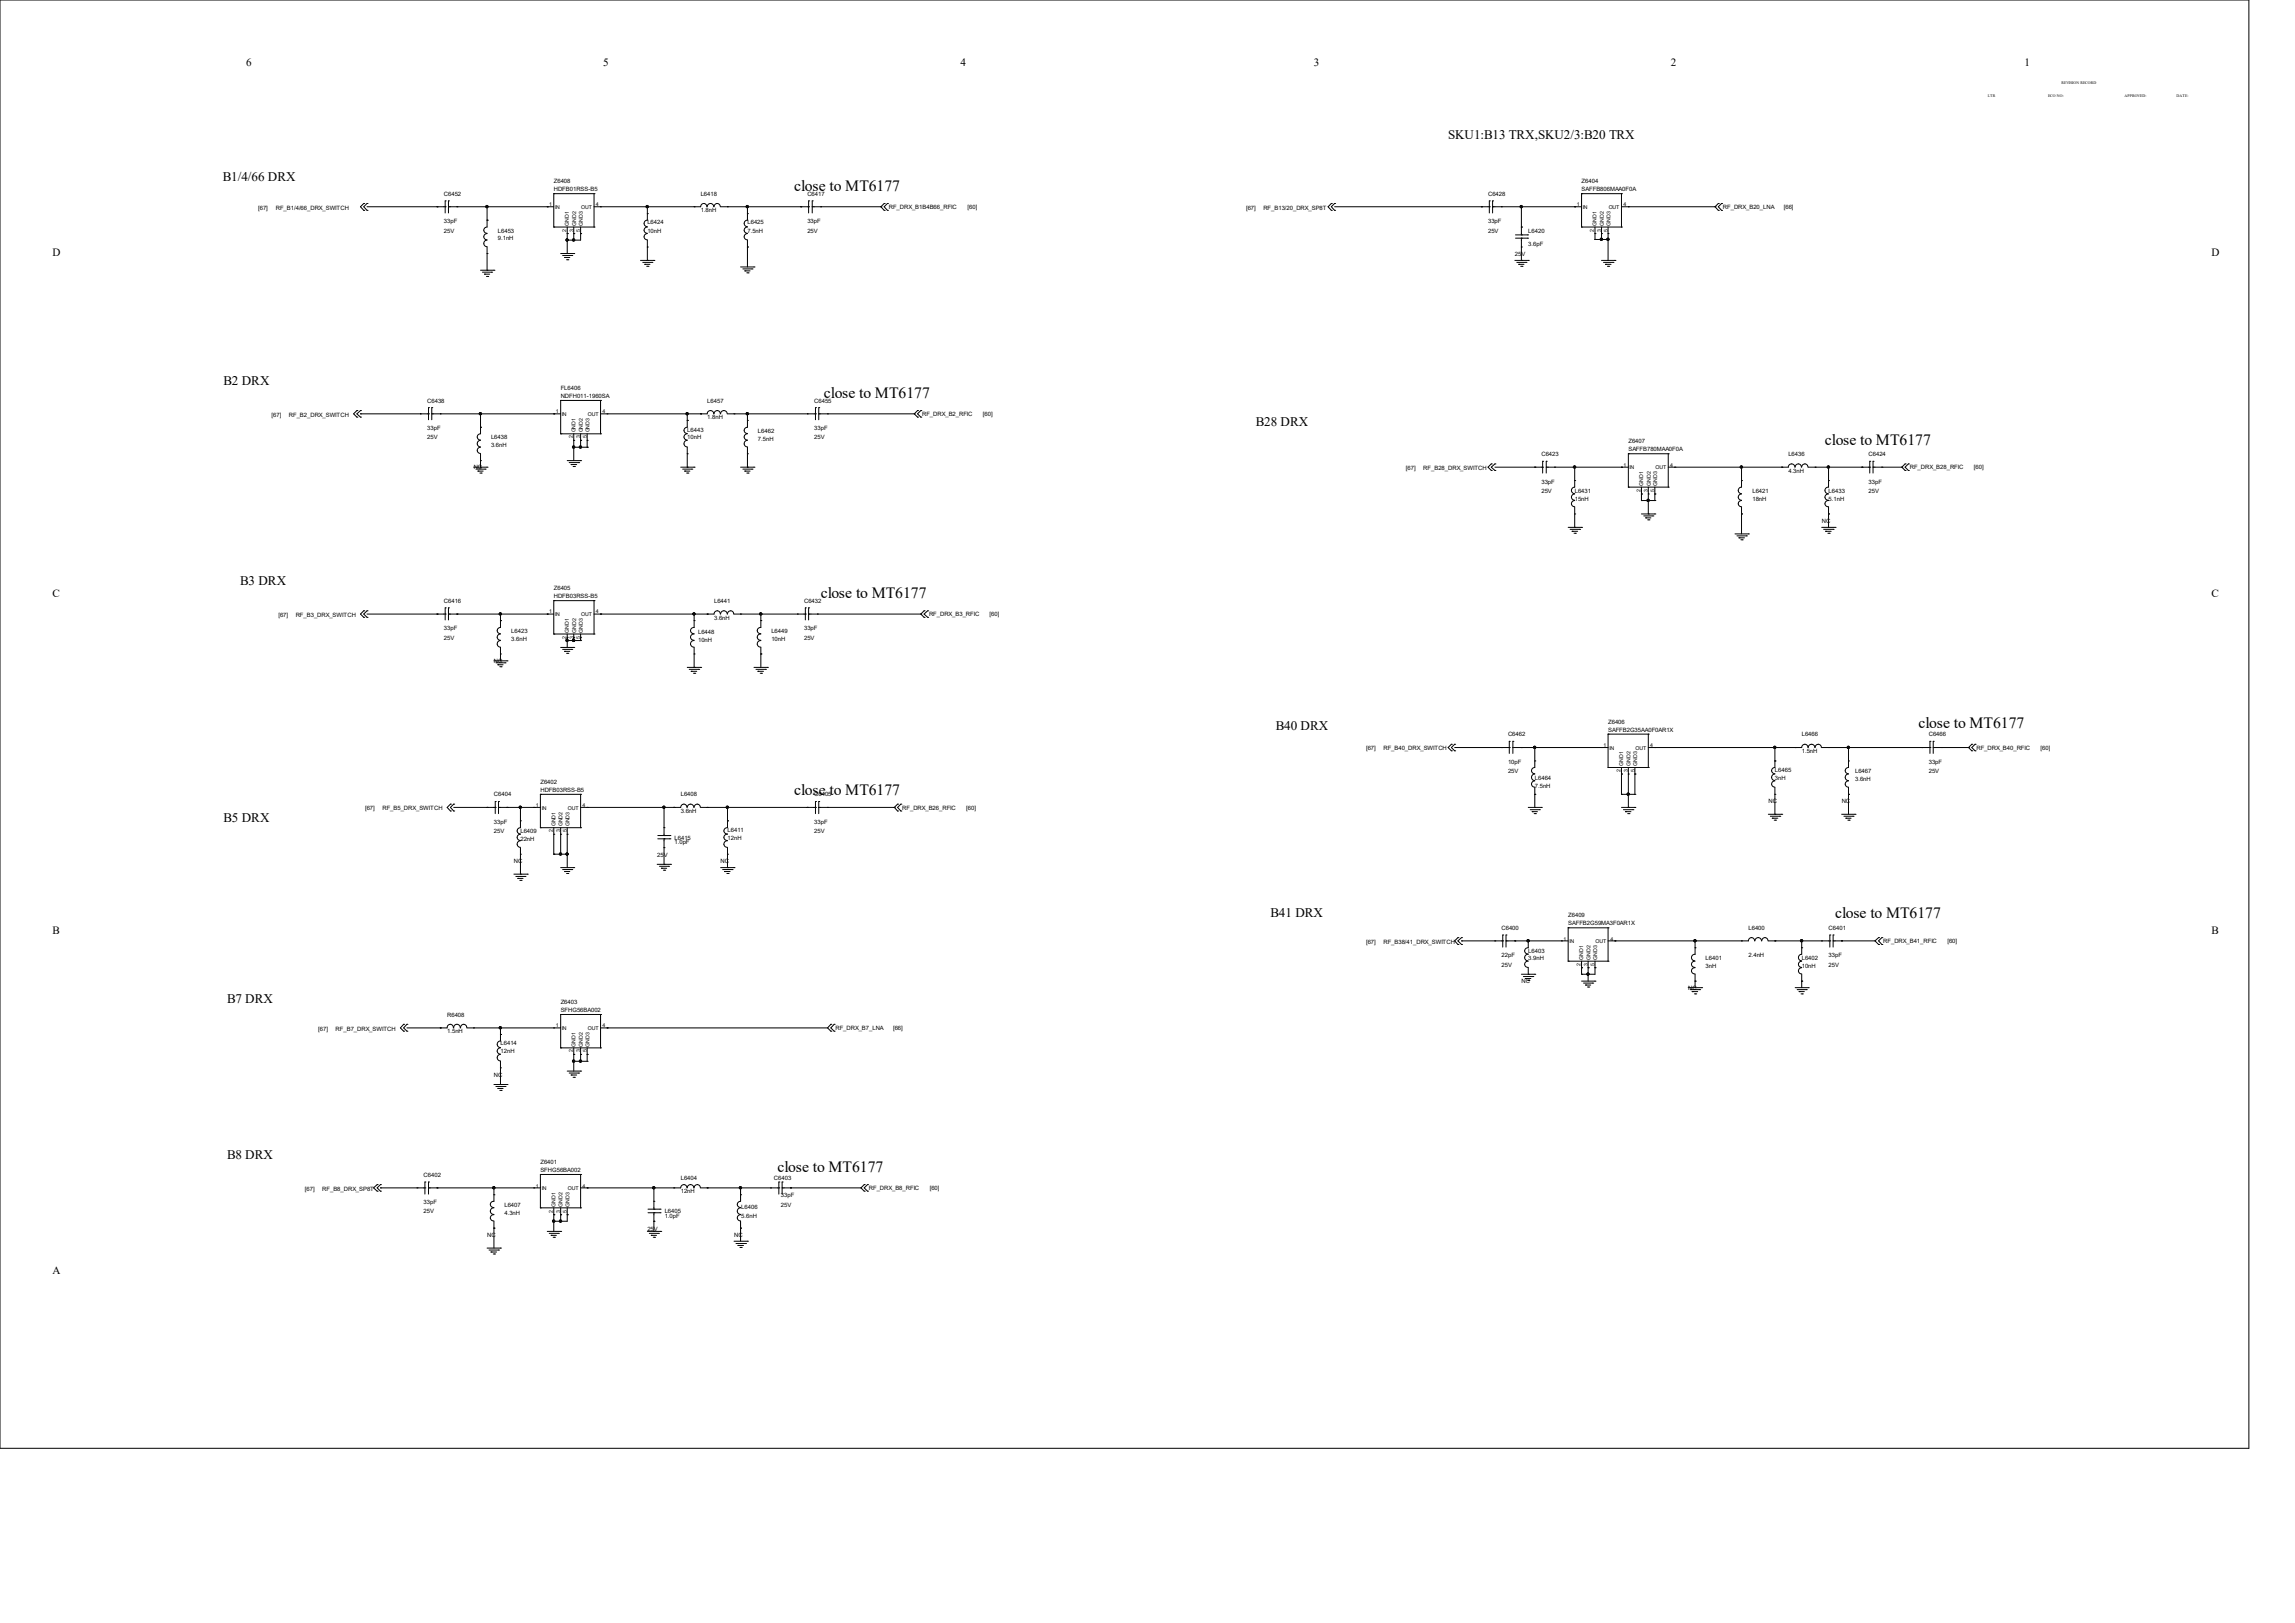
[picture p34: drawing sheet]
<svg xmlns="http://www.w3.org/2000/svg" width="297mm" height="210mm" viewBox="0 0 297 210" stroke-linecap="round" stroke-linejoin="round" font-family="sans-serif">
<defs><g id="words">
<g font-size="2">
<text x="102.8" y="24.7">close to MT6177</text>
<text x="106.6" y="51.5">close to MT6177</text>
<text x="236.2" y="57.5">close to MT6177</text>
<text x="106.2" y="77.4">close to MT6177</text>
<text x="248.3" y="94.2">close to MT6177</text>
<text x="102.8" y="102.9">close to MT6177</text>
<text x="237.5" y="118.8">close to MT6177</text>
<text x="100.6" y="151.6">close to MT6177</text>
</g>
<g font-size="1.7">
<text x="187.4" y="17.9">SKU1:B13 TRX,SKU2/3:B20 TRX</text>
<text x="28.8" y="23.4">B1/4/66 DRX</text>
<text x="28.9" y="49.8">B2 DRX</text>
<text x="162.5" y="55.2">B28 DRX</text>
<text x="31.1" y="75.7">B3 DRX</text>
<text x="165.1" y="94.4">B40 DRX</text>
<text x="28.9" y="106.4">B5 DRX</text>
<text x="164.4" y="118.7">B41 DRX</text>
<text x="29.4" y="129.8">B7 DRX</text>
<text x="29.4" y="150">B8 DRX</text>
</g>
<g font-size="1.4">
<text x="31.9" y="8.6">6</text>
<text x="78.1" y="8.6">5</text>
<text x="124.3" y="8.6">4</text>
<text x="170.1" y="8.6">3</text>
<text x="216.2" y="8.6">2</text>
<text x="262" y="8.6">1</text>
<text x="6.8" y="33.2">D</text>
<text x="286.2" y="33.2">D</text>
<text x="6.8" y="77.2">C</text>
<text x="286.2" y="77.2">C</text>
<text x="6.8" y="120.8">B</text>
<text x="286.2" y="120.8">B</text>
<text x="6.8" y="164.9">A</text>
</g>
<g font-size=".8">
<text x="71.7" y="23.7">Z6408</text>
<text x="204.7" y="23.7">Z6404</text>
<text x="33.4" y="27.1">[67]</text>
<text x="35.7" y="27.1">RF_B1/4/66_DRX_SWITCH</text>
<text x="57.4" y="25.3">C6452</text>
<text x="57.4" y="28.9">33pF</text>
<text x="71.7" y="24.7">HDFB01RSS-B5</text>
<text x="83.8" y="29">L6424</text>
<text x="90.7" y="25.3">L6418</text>
<text x="90.7" y="27.5">1.8nH</text>
<text x="96.7" y="29">L6425</text>
<text x="104.5" y="25.3">C6417</text>
<text x="104.5" y="28.9">33pF</text>
<text x="115" y="27.1">RF_DRX_B1B4B66_RFIC</text>
<text x="125.2" y="27.1">[60]</text>
<text x="161.3" y="27.1">[67]</text>
<text x="163.5" y="27.1">RF_B13/20_DRX_SP8T</text>
<text x="192.6" y="25.3">C6428</text>
<text x="192.6" y="28.9">33pF</text>
<text x="204.7" y="24.7">SAFFB806MAA0F0A</text>
<text x="223" y="27.1">RF_DRX_B20_LNA</text>
<text x="230.9" y="27.1">[66]</text>
<text x="57.4" y="30.1">25V</text>
<text x="64.4" y="30.1">L6453</text>
<text x="64.4" y="31.1">9.1nH</text>
<text x="83.8" y="30.1">10nH</text>
<text x="96.7" y="30.1">7.5nH</text>
<text x="104.5" y="30.1">25V</text>
<text x="192.6" y="30.1">25V</text>
<text x="196.1" y="33.2">25V</text>
<text x="197.8" y="30.1">L6420</text>
<text x="197.8" y="31.8">3.6pF</text>
<text x="35.1" y="53.9">[67]</text>
<text x="37.4" y="53.9">RF_B2_DRX_SWITCH</text>
<text x="55.3" y="52.1">C6438</text>
<text x="72.6" y="50.5">FL6406</text>
<text x="72.6" y="51.5">NDFH011-1960SA</text>
<text x="91.5" y="52.1">L6457</text>
<text x="105.4" y="52.1">C6455</text>
<text x="119.3" y="53.8">RF_DRX_B2_RFIC</text>
<text x="127.2" y="53.8">[60]</text>
<text x="55.3" y="55.6">33pF</text>
<text x="55.3" y="56.9">25V</text>
<text x="63.5" y="56.9">L6438</text>
<text x="63.5" y="57.9">3.6nH</text>
<text x="88.9" y="55.8">L6443</text>
<text x="88.9" y="56.9">10nH</text>
<text x="91.5" y="54.3">1.8nH</text>
<text x="98.1" y="56">L6462</text>
<text x="98.1" y="57">7.5nH</text>
<text x="105.4" y="55.6">33pF</text>
<text x="105.4" y="56.9">25V</text>
<text x="199.5" y="59">C6423</text>
<text x="210.7" y="57.4">Z6407</text>
<text x="210.7" y="58.4">SAFFB780MAA0F0A</text>
<text x="231.4" y="59">L6436</text>
<text x="241.8" y="59">C6424</text>
<text x="61.3" y="60.7">NC</text>
<text x="182" y="60.8">[67]</text>
<text x="184.2" y="60.8">RF_B28_DRX_SWITCH</text>
<text x="199.5" y="62.6">33pF</text>
<text x="199.5" y="63.8">25V</text>
<text x="203.8" y="63.8">L6431</text>
<text x="203.8" y="64.8">15nH</text>
<text x="226.8" y="63.8">L6421</text>
<text x="226.8" y="64.8">18nH</text>
<text x="231.4" y="61.2">4.3nH</text>
<text x="236.7" y="63.8">L6433</text>
<text x="236.7" y="64.8">5.1nH</text>
<text x="241.8" y="62.6">33pF</text>
<text x="241.8" y="63.8">25V</text>
<text x="247.2" y="60.7">RF_DRX_B28_RFIC</text>
<text x="255.4" y="60.7">[60]</text>
<text x="235.8" y="67.6">NC</text>
<text x="71.7" y="76.4">Z6405</text>
<text x="71.7" y="77.4">HDFB03RSS-B5</text>
<text x="36" y="79.8">[67]</text>
<text x="38.3" y="79.8">RF_B3_DRX_SWITCH</text>
<text x="57.4" y="78">C6416</text>
<text x="57.4" y="81.5">33pF</text>
<text x="57.4" y="82.8">25V</text>
<text x="66.2" y="81.9">L6423</text>
<text x="66.2" y="82.9">3.6nH</text>
<text x="90.3" y="82">L6448</text>
<text x="90.3" y="83">10nH</text>
<text x="92.4" y="78">L6441</text>
<text x="92.4" y="80.2">3.6nH</text>
<text x="99.8" y="81.9">L6449</text>
<text x="99.8" y="82.9">10nH</text>
<text x="104.1" y="78">C6432</text>
<text x="104.1" y="81.5">33pF</text>
<text x="104.1" y="82.8">25V</text>
<text x="120.2" y="79.8">RF_DRX_B3_RFIC</text>
<text x="128.1" y="79.8">[60]</text>
<text x="63.9" y="85.8">NC</text>
<text x="195.2" y="95.3">C6462</text>
<text x="208.1" y="93.6">Z6406</text>
<text x="208.1" y="94.7">SAFFB2G35AA0F0AR1X</text>
<text x="233.2" y="95.3">L6466</text>
<text x="249.6" y="95.3">C6466</text>
<text x="69.9" y="101.4">Z6402</text>
<text x="176.8" y="97.1">[67]</text>
<text x="179" y="97.1">RF_B40_DRX_SWITCH</text>
<text x="195.2" y="98.8">10pF</text>
<text x="195.2" y="100">25V</text>
<text x="198.6" y="100.9">L6464</text>
<text x="198.6" y="101.9">7.5nH</text>
<text x="229.7" y="99.9">L6465</text>
<text x="229.7" y="100.9">3nH</text>
<text x="233.2" y="97.5">1.5nH</text>
<text x="240.1" y="100">L6467</text>
<text x="240.1" y="101">3.6nH</text>
<text x="249.6" y="98.8">33pF</text>
<text x="249.6" y="100">25V</text>
<text x="255.8" y="97">RF_DRX_B40_RFIC</text>
<text x="264.1" y="97">[60]</text>
<text x="47.2" y="104.9">[67]</text>
<text x="49.5" y="104.9">RF_B5_DRX_SWITCH</text>
<text x="63.9" y="103">C6404</text>
<text x="63.9" y="106.6">33pF</text>
<text x="63.9" y="107.8">25V</text>
<text x="67.4" y="107.8">L6409</text>
<text x="69.9" y="102.4">HDFB03RSS-B5</text>
<text x="88.1" y="103">L6408</text>
<text x="88.1" y="105.2">3.6nH</text>
<text x="94.2" y="107.7">L6411</text>
<text x="105.4" y="103">C6405</text>
<text x="105.4" y="106.6">33pF</text>
<text x="105.4" y="107.8">25V</text>
<text x="116.8" y="104.8">RF_DRX_B26_RFIC</text>
<text x="125.1" y="104.8">[60]</text>
<text x="228.9" y="103.9">NC</text>
<text x="238.3" y="103.9">NC</text>
<text x="66.5" y="111.7">NC</text>
<text x="67.4" y="108.8">22nH</text>
<text x="85.1" y="110.9">25V</text>
<text x="87.3" y="108.7">L6415</text>
<text x="87.3" y="109.3">1.0pF</text>
<text x="93.3" y="111.7">NC</text>
<text x="94.2" y="108.7">12nH</text>
<text x="203" y="118.7">Z6409</text>
<text x="203" y="119.7">SAFFB2G59MA3F0AR1X</text>
<text x="176.8" y="122.1">[67]</text>
<text x="179" y="122.1">RF_B38/41_DRX_SWITCH</text>
<text x="194.3" y="120.3">C6400</text>
<text x="194.3" y="123.9">22pF</text>
<text x="194.3" y="125.1">25V</text>
<text x="197.8" y="123.4">L6403</text>
<text x="197.8" y="124.2">3.9nH</text>
<text x="220.7" y="124.2">L6401</text>
<text x="220.7" y="125.3">3nH</text>
<text x="226.3" y="120.3">L6400</text>
<text x="226.3" y="123.9">2.4nH</text>
<text x="233.2" y="124.2">L6402</text>
<text x="233.2" y="125.3">10nH</text>
<text x="236.7" y="120.3">C6401</text>
<text x="236.7" y="123.9">33pF</text>
<text x="236.7" y="125.1">25V</text>
<text x="243.7" y="122">RF_DRX_B41_RFIC</text>
<text x="252" y="122">[60]</text>
<text x="57.9" y="131.6">R6408</text>
<text x="72.6" y="129.9">Z6403</text>
<text x="72.6" y="130.9">SFHG56BA002</text>
<text x="196.9" y="127.3">NC</text>
<text x="218.5" y="128.1">NC</text>
<text x="41.2" y="133.3">[67]</text>
<text x="43.4" y="133.3">RF_B7_DRX_SWITCH</text>
<text x="57.9" y="133.7">1.5nH</text>
<text x="64.8" y="135.3">L6414</text>
<text x="64.8" y="136.3">12nH</text>
<text x="108.1" y="133.3">RF_DRX_B7_LNA</text>
<text x="115.6" y="133.3">[66]</text>
<text x="63.9" y="139.3">NC</text>
<text x="39.5" y="154.1">[67]</text>
<text x="41.7" y="154.1">RF_B8_DRX_SP8T</text>
<text x="54.8" y="152.3">C6402</text>
<text x="54.8" y="155.8">33pF</text>
<text x="69.9" y="150.6">Z6401</text>
<text x="69.9" y="151.7">SFHG56BA002</text>
<text x="88.1" y="152.7">L6404</text>
<text x="88.1" y="154.4">12nH</text>
<text x="100.2" y="152.7">C6403</text>
<text x="101.1" y="154.9">33pF</text>
<text x="112.4" y="154">RF_DRX_B8_RFIC</text>
<text x="120.3" y="154">[60]</text>
<text x="54.8" y="157">25V</text>
<text x="63" y="160.1">NC</text>
<text x="65.3" y="156.2">L6407</text>
<text x="65.3" y="157.2">4.3nH</text>
<text x="83.8" y="159.3">25V</text>
<text x="86" y="157">L6405</text>
<text x="86" y="157.6">1.0pF</text>
<text x="95" y="160.1">NC</text>
<text x="95.9" y="156.5">L6406</text>
<text x="95.9" y="157.6">5.6nH</text>
<text x="101.1" y="156.2">25V</text>
</g>
<g font-size=".7">
<text x="71.1" y="26.7">1</text>
<text x="71.8" y="27.1">IN</text>
<text x="73.3" y="30" transform="rotate(-90 73.3 30)">2</text>
<text x="73.6" y="29.2" transform="rotate(-90 73.6 29.2)">GND1</text>
<text x="74.2" y="30" transform="rotate(-90 74.2 30)">3</text>
<text x="74.6" y="29.2" transform="rotate(-90 74.6 29.2)">GND2</text>
<text x="75.1" y="30" transform="rotate(-90 75.1 30)">5</text>
<text x="75.2" y="27.1">OUT</text>
<text x="75.4" y="29.2" transform="rotate(-90 75.4 29.2)">GND3</text>
<text x="77.1" y="26.7">4</text>
<text x="204.1" y="26.7">1</text>
<text x="204.9" y="27.1">IN</text>
<text x="206.3" y="30" transform="rotate(-90 206.3 30)">2</text>
<text x="206.6" y="29.2" transform="rotate(-90 206.6 29.2)">GND1</text>
<text x="207.2" y="30" transform="rotate(-90 207.2 30)">3</text>
<text x="207.6" y="29.2" transform="rotate(-90 207.6 29.2)">GND2</text>
<text x="208.1" y="30" transform="rotate(-90 208.1 30)">5</text>
<text x="208.2" y="27.1">OUT</text>
<text x="208.4" y="29.2" transform="rotate(-90 208.4 29.2)">GND3</text>
<text x="210.1" y="26.7">4</text>
<text x="71.9" y="53.5">1</text>
<text x="72.7" y="53.8">IN</text>
<text x="76.1" y="53.8">OUT</text>
<text x="78" y="53.5">4</text>
<text x="74.1" y="56.7" transform="rotate(-90 74.1 56.7)">2</text>
<text x="74.5" y="56" transform="rotate(-90 74.5 56)">GND1</text>
<text x="75.1" y="56.7" transform="rotate(-90 75.1 56.7)">3</text>
<text x="75.4" y="56" transform="rotate(-90 75.4 56)">GND2</text>
<text x="76" y="56.7" transform="rotate(-90 76 56.7)">5</text>
<text x="76.3" y="56" transform="rotate(-90 76.3 56)">GND3</text>
<text x="210.1" y="60.4">1</text>
<text x="210.9" y="60.7">IN</text>
<text x="212.3" y="63.6" transform="rotate(-90 212.3 63.6)">2</text>
<text x="212.7" y="62.9" transform="rotate(-90 212.7 62.9)">GND1</text>
<text x="213.2" y="63.6" transform="rotate(-90 213.2 63.6)">3</text>
<text x="213.6" y="62.9" transform="rotate(-90 213.6 62.9)">GND2</text>
<text x="214.1" y="63.6" transform="rotate(-90 214.1 63.6)">5</text>
<text x="214.2" y="60.7">OUT</text>
<text x="214.5" y="62.9" transform="rotate(-90 214.5 62.9)">GND3</text>
<text x="216.2" y="60.4">4</text>
<text x="71.1" y="79.4">1</text>
<text x="71.8" y="79.8">IN</text>
<text x="73.3" y="82.6" transform="rotate(-90 73.3 82.6)">2</text>
<text x="73.6" y="81.9" transform="rotate(-90 73.6 81.9)">GND1</text>
<text x="74.2" y="82.6" transform="rotate(-90 74.2 82.6)">3</text>
<text x="74.6" y="81.9" transform="rotate(-90 74.6 81.9)">GND2</text>
<text x="75.1" y="82.6" transform="rotate(-90 75.1 82.6)">5</text>
<text x="75.2" y="79.8">OUT</text>
<text x="75.4" y="81.9" transform="rotate(-90 75.4 81.9)">GND3</text>
<text x="77.1" y="79.4">4</text>
<text x="207.5" y="96.6">1</text>
<text x="208.3" y="97">IN</text>
<text x="209.7" y="99.9" transform="rotate(-90 209.7 99.9)">2</text>
<text x="210.1" y="99.1" transform="rotate(-90 210.1 99.1)">GND1</text>
<text x="210.7" y="99.9" transform="rotate(-90 210.7 99.9)">3</text>
<text x="211" y="99.1" transform="rotate(-90 211 99.1)">GND2</text>
<text x="211.6" y="99.9" transform="rotate(-90 211.6 99.9)">5</text>
<text x="211.7" y="97">OUT</text>
<text x="211.9" y="99.1" transform="rotate(-90 211.9 99.1)">GND3</text>
<text x="213.6" y="96.6">4</text>
<text x="69.3" y="104.4">1</text>
<text x="70.1" y="104.8">IN</text>
<text x="71.5" y="107.7" transform="rotate(-90 71.5 107.7)">2</text>
<text x="71.9" y="106.9" transform="rotate(-90 71.9 106.9)">GND1</text>
<text x="72.5" y="107.7" transform="rotate(-90 72.5 107.7)">3</text>
<text x="72.8" y="106.9" transform="rotate(-90 72.8 106.9)">GND2</text>
<text x="73.4" y="107.7" transform="rotate(-90 73.4 107.7)">5</text>
<text x="73.5" y="104.8">OUT</text>
<text x="73.7" y="106.9" transform="rotate(-90 73.7 106.9)">GND3</text>
<text x="75.4" y="104.4">4</text>
<text x="202.4" y="121.7">1</text>
<text x="203.1" y="122">IN</text>
<text x="204.5" y="125" transform="rotate(-90 204.5 125)">2</text>
<text x="204.9" y="124.2" transform="rotate(-90 204.9 124.2)">GND1</text>
<text x="205.5" y="125" transform="rotate(-90 205.5 125)">3</text>
<text x="205.8" y="124.2" transform="rotate(-90 205.8 124.2)">GND2</text>
<text x="206.3" y="125" transform="rotate(-90 206.3 125)">5</text>
<text x="206.5" y="122">OUT</text>
<text x="206.7" y="124.2" transform="rotate(-90 206.7 124.2)">GND3</text>
<text x="208.4" y="121.7">4</text>
<text x="71.9" y="132.9">1</text>
<text x="72.7" y="133.3">IN</text>
<text x="74.1" y="136.2" transform="rotate(-90 74.1 136.2)">2</text>
<text x="74.5" y="135.4" transform="rotate(-90 74.5 135.4)">GND1</text>
<text x="75.1" y="136.2" transform="rotate(-90 75.1 136.2)">3</text>
<text x="75.4" y="135.4" transform="rotate(-90 75.4 135.4)">GND2</text>
<text x="76" y="136.2" transform="rotate(-90 76 136.2)">5</text>
<text x="76.1" y="133.3">OUT</text>
<text x="76.3" y="135.4" transform="rotate(-90 76.3 135.4)">GND3</text>
<text x="78" y="132.9">4</text>
<text x="69.3" y="153.7">1</text>
<text x="70.1" y="154">IN</text>
<text x="73.5" y="154">OUT</text>
<text x="75.4" y="153.7">4</text>
<text x="71.5" y="156.9" transform="rotate(-90 71.5 156.9)">2</text>
<text x="71.9" y="156.1" transform="rotate(-90 71.9 156.1)">GND1</text>
<text x="72.5" y="156.9" transform="rotate(-90 72.5 156.9)">3</text>
<text x="72.8" y="156.1" transform="rotate(-90 72.8 156.1)">GND2</text>
<text x="73.4" y="156.9" transform="rotate(-90 73.4 156.9)">5</text>
<text x="73.7" y="156.1" transform="rotate(-90 73.7 156.1)">GND3</text>
</g>
<g font-size=".5">
<text x="266.8" y="10.9">REVISION RECORD</text>
<text x="257.3" y="12.6">LTR</text>
<text x="265" y="12.6">ECO NO:</text>
<text x="275" y="12.6">APPROVED:</text>
<text x="281.7" y="12.6">DATE:</text>
</g>
</g></defs>
<g fill="none" stroke="#000" stroke-width=".13">
<path d="M0 0h291v187.4h-291zM47.1 26.3h.1M47.1 27.2h.1M47.1 26.3l-.4 .5 .4 .4M47.5 26.3h.1M47.5 27.2h.1M47.5 26.3l-.4 .5 .4 .4M47.5 26.8h10.1M56.6 26.8h.1M57.6 26.8h.1M57.6 26h.1M57.6 26v1.6"/>
<path d="M58 26h.1M58 26.8h.1M58 26.8h13.7M58 26v1.6M59.1 26.8h.1M62.2 35h1.7M62.4 35.2h1.2M62.7 35.5h.1M62.7 35.5h.7M62.9 35.8h.2M63 26.8v2.6a.4 .4 0 0 0-.4 .4 .4 .4 0 0 0 .4 .4M63 32.8h.1"/>
<path d="M63 28.5h.1M63 26.8h.1M63 35h.1M63 32v3M63 31.1a.42 .42 0 0 0-.4 .4 .42 .42 0 0 0 .4 .4M63 30.2a.4 .4 0 0 0-.4 .4 .4 .4 0 0 0 .4 .4M63.1 35.8h.1M63.6 35.2h.1M63.9 35h.1M70.8 26.8h.1M71.7 25.1h.1M71.7 29.4h.1"/>
<path d="M71.7 25.1v4.3M71.7 25.1h5.2M71.7 29.4h5.2M72.6 32.8h1.7M72.8 33.1h1.2M73.1 33.3h.1M73.1 33.3h.6M73.3 33.6h.2M73.4 30.2h.1M73.4 31.1h.1M73.4 29.4v3.4M73.5 33.6h.1"/>
<path d="M74 33.1h.1M74.3 32.8h.1M74.3 30.2h.1M74.3 31.1h.1M74.3 29.4v1.7M75.1 30.2h.1M75.1 29.4v1.7h-1.7M76.9 26.8h13.8a.4 .4 0 0 1 .4-.5 .4 .4 0 0 1 .4 .5M76.9 25.1h.1M76.9 29.4h.1M76.9 25.1v4.3M77.7 26.8h.1"/>
<path d="M82.9 33.7h1.7M83.2 34h1.2M83.4 34.2h.1M83.4 34.2h.7M83.7 34.5h.2M83.8 30.2a.4 .4 0 0 0-.4 .4 .4 .4 0 0 0 .4 .4M83.8 29.4a.4 .4 0 0 0-.4 .4 .4 .4 0 0 0 .4 .4M83.8 26.8v1.7a.42 .42 0 0 0-.4 .4 .42 .42 0 0 0 .4 .4M83.8 32h.1M83.8 27.6h.1M83.8 26.8h.1M83.8 33.7h.1"/>
<path d="M83.8 31.1v2.6M83.9 34.5h.1M84.4 34h.1M84.6 33.7h.1M89.8 26.8h.1M91.5 26.8a.42 .42 0 0 1 .4-.5 .42 .42 0 0 1 .5 .5M92.4 26.8a.4 .4 0 0 1 .4-.5 .4 .4 0 0 1 .4 .5M93.3 26.8h11.3M94.1 26.8h.1M95.8 34.5h1.8M96.1 34.8h1.2M96.4 35.1h.1"/>
<path d="M96.4 35.1h.7M96.6 35.3h.2M96.7 26.8v1.7a.42 .42 0 0 0-.4 .4 .42 .42 0 0 0 .4 .4M96.7 32h.1M96.7 27.6h.1M96.7 26.8h.1M96.7 31.1v3.4M96.7 30.2a.4 .4 0 0 0-.4 .4 .4 .4 0 0 0 .4 .4M96.7 29.4a.4 .4 0 0 0-.4 .4 .4 .4 0 0 0 .4 .4M96.8 35.3h.1M97.3 34.8h.1M97.6 34.5h.1"/>
<path d="M103.6 26.8h.1M104.6 26.8h.1M104.6 26h.1M104.6 26v1.6M105.1 26h.1M105.1 26.8h.1M105.1 26.8h8.9M105.1 26v1.6M106.2 26.8h.1M114 26.8h.1M114 26.8l.4 .4M114.4 26.3h.1"/>
<path d="M114.4 27.2h.1M114.4 26.3l-.4 .5M114.9 27.2h.1M114.9 26.3h.1M114.9 26.3l-.5 .5 .5 .4M172.3 26.3h.1M172.3 27.2h.1M172.3 26.3l-.4 .5 .4 .4M172.7 26.3h.1M172.7 27.2h.1M172.7 26.3l-.4 .5 .4 .4M172.7 26.8h20"/>
<path d="M191.7 26.8h.1M192.7 26.8h.1M192.7 26h.1M192.7 26v1.6M193.2 26h.1M193.2 26.8h.1M193.2 26.8h11.5M193.2 26v1.6M194.3 26.8h.1M196 33.7h1.8M196.1 30.8h1.6M196.1 30.4h1.6"/>
<path d="M196.3 34h1.2M196.6 34.2h.1M196.6 34.2h.6M196.8 34.5h.2M196.9 30.4h.1M196.9 30.8h.1M196.9 32h.1M196.9 29.4h.1M196.9 33.7h.1M196.9 26.8h.1M196.9 26.8v3.6M196.9 30.8v2.9"/>
<path d="M197 34.5h.1M197.5 34h.1M197.7 30.8h.1M197.7 30.4h.1M197.8 33.7h.1M203.8 26.8h.1M204.7 25.1h.1M204.7 29.4h.1M204.7 25.1v4.3M204.7 25.1h5.1M204.7 29.4h5.1M206.4 30.2h.1"/>
<path d="M206.4 31h.1M206.4 29.4v1.6M206.4 31h1.7M207.3 30.2h.1M207.3 31h.1M207.3 33.7h1.7M207.3 29.4v1.6M207.5 34h1.2M207.8 34.2h.1M207.8 34.2h.7M208 34.5h.2M208.1 30.2h.1"/>
<path d="M208.1 31h.1M208.1 29.4v4.3M208.2 34.5h.1M208.7 34h.1M209 33.7h.1M209.8 25.1h.1M209.8 29.4h.1M209.8 25.1v4.3M209.8 26.8h12.2M210.7 26.8h.1M222 26.8h.1M222 26.8l.4 .4"/>
<path d="M222.4 26.3h.1M222.4 27.2h.1M222.4 26.3l-.4 .5M222.8 27.2h.1M222.8 26.3h.1M222.8 26.3l-.4 .5 .4 .4M46.2 53.1h.1M46.2 54h.1M46.2 53.1l-.4 .5 .4 .4M46.7 53.1h.1M46.7 54h.1M46.7 53.6h.1"/>
<path d="M46.7 53.1l-.5 .5 .5 .4M46.7 53.6h8.8M54.4 53.6h.1M55.5 53.6h.1M55.5 52.7h.1M55.5 52.7v1.6M55.9 52.7h.1M55.9 53.6h.1M55.9 53.6h16.7M55.9 52.7v1.6M57 53.6h.1M62.2 53.6v2.5a.4 .4 0 0 0-.4 .4 .4 .4 0 0 0 .4 .4"/>
<path d="M62.2 59.6h.1M62.2 55.3h.1M62.2 53.6h.1M62.2 58.7v1.8M62.2 57.9a.4 .4 0 0 0-.4 .4 .4 .4 0 0 0 .4 .4M62.2 57a.42 .42 0 0 0-.4 .4 .42 .42 0 0 0 .4 .4M71.7 53.6h.1M72.6 51.8h.1M72.6 56.1h.1M72.6 51.8v4.3M72.6 51.8h5.1M72.6 56.1h5.1"/>
<path d="M73.4 59.6h1.7M73.7 59.9h1.2M74.3 57h.1M74.3 57.9h.1M74.3 56.1v3.5M74.3 57.9h1.7M74.9 59.9h.1M75.1 59.6h.1M75.1 57h.1M75.1 57.9h.1M75.1 56.1v1.8M76 57h.1"/>
<path d="M76 57.9h.1M76 56.1v1.8M77.7 51.8h.1M77.7 56.1h.1M77.7 51.8v4.3M78.6 53.6h.1M88.9 57a.42 .42 0 0 0-.4 .4 .42 .42 0 0 0 .4 .4M88.9 56.1a.4 .4 0 0 0-.4 .4 .4 .4 0 0 0 .4 .4M88.9 53.6v1.7a.4 .4 0 0 0-.4 .4 .4 .4 0 0 0 .4 .4M88.9 58.7h.1M88.9 54.4h.1M88.9 53.6h.1"/>
<path d="M88.9 57.9v2.6M90.7 53.6h.1M92.4 53.5a.42 .42 0 0 0-.5-.4 .42 .42 0 0 0-.4 .5h-13.8M93.2 53.5a.4 .4 0 0 0-.4-.4 .4 .4 0 0 0-.4 .5M94.1 53.5a.42 .42 0 0 0-.4-.4 .42 .42 0 0 0-.4 .5M94.1 53.6h11.4M95 53.6h.1M96.7 53.6v1.7a.4 .4 0 0 0-.4 .4 .4 .4 0 0 0 .4 .4M96.7 58.7h.1M96.7 54.4h.1M96.7 53.6h.1M96.7 57.9v2.6"/>
<path d="M96.7 57a.42 .42 0 0 0-.4 .4 .42 .42 0 0 0 .4 .4M96.7 56.1a.4 .4 0 0 0-.4 .4 .4 .4 0 0 0 .4 .4M104.5 53.6h.1M105.5 53.6h.1M105.5 52.7h.1M105.5 52.7v1.6M106 52.7h.1M106 53.6h.1M106 53.6h12.3M106 52.7v1.6M107.1 53.6h.1M118.3 53.6h.1"/>
<path d="M118.3 53.6l.4 .4M118.7 53.1h.1M118.7 54h.1M118.7 53.1l-.4 .5M119.2 54h.1M119.2 53.1h.1M119.2 53.1l-.5 .5 .5 .4M199.6 59.7h.1M199.6 59.7v1.5M200.1 59.7h.1M200.1 59.7v1.5M210.7 58.7h.1"/>
<path d="M210.7 58.7v4.3M210.7 58.7h5.2M215.9 58.7h.1M215.9 58.7v4.3M242 59.7h.1M242 59.7v1.5M242.4 59.7h.1M242.4 59.7v1.5M47.1 79h.1M47.1 79.9h.1M47.1 79l-.4 .5 .4 .4M47.5 79h.1"/>
<path d="M47.5 79.9h.1M47.5 79l-.4 .5 .4 .4M47.5 79.5h10.1M56.6 79.5h.1M57.6 79.5h.1M57.6 78.7h.1M57.6 78.7v1.5M58 78.7h.1M58 79.5h.1M58 79.5h13.7M58 78.7v1.5M59.1 79.5h.1"/>
<path d="M61.3 60.5h1.7M61.6 60.7h1.2M61.8 61h.1M61.8 61h.7M62.1 61.2h.2M62.2 60.5h.1M62.3 61.2h.1M62.8 60.7h.1M63 60.5h.1M64.8 79.5v1.7a.4 .4 0 0 0-.5 .4 .4 .4 0 0 0 .5 .4M70.8 79.5h.1M71.7 77.7h.1"/>
<path d="M71.7 77.7v4.3M71.7 77.7h5.2M73.9 60.1h.1M73.9 60.1h.7M74.2 60.4h.1M74.3 60.4h.1M76.9 77.7h.1M76.9 77.7v4.3M77.7 79.5h.1M88.1 60.5h1.7M88.3 60.7h1.2M88.6 61h.1"/>
<path d="M88.6 61h.7M88.9 61.2h.1M88.9 60.5h.1M89 61.2h.1M89.5 60.7h.1M89.8 60.5h.1M89.8 79.5v1.7a.4 .4 0 0 0-.4 .4 .4 .4 0 0 0 .4 .4M89.8 79.5h.1M91.5 79.5h.1M93.2 79.5a.4 .4 0 0 0-.4-.5 .4 .4 0 0 0-.4 .5h-15.5M94.1 79.5a.42 .42 0 0 0-.4-.5 .42 .42 0 0 0-.4 .5M95 79.5a.4 .4 0 0 0-.4-.5 .4 .4 0 0 0-.5 .5"/>
<path d="M95 79.5h9.2M95.8 79.5h.1M95.8 60.5h1.8M96.1 60.7h1.2M96.4 61h.1M96.4 61h.7M96.6 61.2h.2M96.7 60.5h.1M96.8 61.2h.1M97.3 60.7h.1M97.6 60.5h.1M98.5 79.5v1.7a.4 .4 0 0 0-.5 .4 .4 .4 0 0 0 .5 .4"/>
<path d="M98.5 79.5h.1M103.2 79.5h.1M104.2 79.5h.1M104.2 78.7h.1M104.2 78.7v1.5M104.6 78.7h.1M104.6 79.5h.1M104.6 79.5h14.6M104.6 78.7v1.5M105.8 79.5h.1M119.2 79.5h.1M119.2 79.5l.4 .4"/>
<path d="M119.6 79h.1M119.6 79.9h.1M119.6 79l-.4 .5M120.1 79.9h.1M120.1 79h.1M120.1 79l-.5 .5 .5 .4M193 60h.1M193 60.9h.1M193 60l-.4 .5 .4 .4M193.5 60h.1M193.5 60.9h.1M193.5 60.5h6.1"/>
<path d="M193.5 60l-.5 .5 .5 .4M198.6 60.5h.1M199.6 60.5h.1M200.1 60.5h.1M200.1 60.5h10.6M201.2 60.5h.1M202.9 68.2h1.8M203.2 68.5h1.2M203.5 68.7h.1M203.5 68.7h.7M203.7 69h.2M203.8 64.8a.4 .4 0 0 0-.4 .4 .4 .4 0 0 0 .4 .4"/>
<path d="M203.8 63.9a.4 .4 0 0 0-.4 .4 .4 .4 0 0 0 .4 .4M203.8 60.5v2.5a.42 .42 0 0 0-.4 .5 .42 .42 0 0 0 .4 .4M203.8 66.5h.1M203.8 62.2h.1M203.8 60.5h.1M203.8 68.2h.1M203.8 65.6v2.6M203.9 69h.1M204.4 68.5h.1M204.7 68.2h.1M209.8 60.5h.1M210.7 63h.1"/>
<path d="M210.7 63h5.2M212.4 63.9h.1M212.4 64.8h.1M212.4 66.5h1.8M212.4 63v1.8M212.4 64.8h1.8M212.7 66.8h1.2M213 67h.1M213 67h.7M213.2 67.3h.2M213.3 63.9h.1M213.3 64.8h.1"/>
<path d="M213.3 66.5h.1M213.3 63v3.5M213.4 67.3h.1M213.9 66.8h.1M214.2 66.5h.1M214.2 63.9h.1M214.2 64.8h.1M214.2 63v1.8M215.9 63h.1M216.7 60.5h.1M224.5 69.1h1.8M224.8 69.3h1.2"/>
<path d="M225 69.6h.1M225 69.6h.8M225.3 69.8h.2M225.4 64.8a.4 .4 0 0 0-.4 .4 .4 .4 0 0 0 .4 .4M225.4 63.9a.4 .4 0 0 0-.4 .4 .4 .4 0 0 0 .4 .4M225.4 60.5v2.5a.42 .42 0 0 0-.4 .5 .42 .42 0 0 0 .4 .4M225.4 66.5h.1M225.4 62.2h.1M225.4 60.5h.1M225.4 65.6v3.5M225.5 69.8h.1M226 69.3h.1"/>
<path d="M226.3 69.1h.1M230.6 60.5h.1M232.3 60.4a.42 .42 0 0 0-.4-.4 .42 .42 0 0 0-.5 .5h-15.5M233.1 60.4a.4 .4 0 0 0-.4-.4 .4 .4 0 0 0-.4 .5M234 60.4a.4 .4 0 0 0-.4-.4 .4 .4 0 0 0-.4 .5M234 60.5h8M234.9 60.5h.1M235.8 68.2h1.7M236 68.5h1.2M236.3 68.7h.1M236.3 68.7h.7M236.6 69h.1"/>
<path d="M236.6 60.5v2.5a.42 .42 0 0 0-.4 .4 .42 .42 0 0 0 .4 .5M236.6 66.5h.1M236.6 62.2h.1M236.6 60.5h.1M236.6 65.6v2.6M236.6 64.8a.4 .4 0 0 0-.4 .4 .4 .4 0 0 0 .4 .4M236.6 63.9a.4 .4 0 0 0-.4 .4 .4 .4 0 0 0 .4 .4M236.7 69h.1M237.2 68.5h.1M237.5 68.2h.1M241 60.5h.1M242 60.5h.1"/>
<path d="M242.4 60.5h.1M242.4 60.5h3.7M243.5 60.5h.1M246.1 60.5h.1M246.1 60.5l.4 .4M246.5 60h.1M246.5 60.9h.1M246.5 60l-.4 .5M247 60.9h.1M247 60h.1M247 60l-.5 .5 .5 .4M63.9 85.5h1.7"/>
<path d="M64.2 85.8h1.2M64.4 86h.1M64.4 86h.7M64.7 86.3h.2M64.8 84.6h.1M64.8 80.3h.1M64.8 85.5h.1M64.8 83.8v1.7M64.8 82.9a.42 .42 0 0 0-.5 .4 .42 .42 0 0 0 .5 .4M64.8 82a.4 .4 0 0 0-.5 .4 .4 .4 0 0 0 .5 .4M64.9 86.3h.1M65.4 85.8h.1"/>
<path d="M65.6 85.5h.1M71.7 82h.1M71.7 82h5.2M72.6 83.8h1.7M72.8 84h1.2M73.1 84.3h.1M73.1 84.3h.6M73.3 84.5h.2M73.4 82.9h.1M73.4 82.5h.1M73.4 82v1.8M73.4 82.9h1.7"/>
<path d="M73.5 84.5h.1M74 84h.1M74.3 83.8h.1M74.3 82.9h.1M74.3 82.5h.1M74.3 82v.9M75.1 82.9h.1M75.1 82.5h.1M75.1 82v.9M76.9 82h.1M88.9 86.4h1.8M89.2 86.6h1.2"/>
<path d="M89.5 86.9h.1M89.5 86.9h.7M89.7 87.1h.2M89.8 82.9a.42 .42 0 0 0-.4 .4 .42 .42 0 0 0 .4 .4M89.8 82a.4 .4 0 0 0-.4 .4 .4 .4 0 0 0 .4 .4M89.8 84.6h.1M89.8 80.3h.1M89.8 86.4h.1M89.8 83.8v2.6M89.9 87.1h.1M90.4 86.6h.1M90.7 86.4h.1"/>
<path d="M97.6 86.4h1.7M97.8 86.6h1.3M98.1 86.9h.1M98.1 86.9h.7M98.4 87.1h.2M98.5 82.9a.42 .42 0 0 0-.5 .4 .42 .42 0 0 0 .5 .4M98.5 82a.4 .4 0 0 0-.5 .4 .4 .4 0 0 0 .5 .4M98.5 84.6h.1M98.5 80.3h.1M98.5 83.8v2.6M98.6 87.1h.1M99.1 86.6h.1"/>
<path d="M99.3 86.4h.1M187.8 96.3h.1M187.8 97.2h.1M187.8 96.3l-.4 .4 .4 .5M188.3 96.3h.1M188.3 97.2h.1M188.3 96.3l-.5 .4 .5 .5M188.3 96.7h7M194.3 96.7h.1M195.3 96.7h.1M195.3 95.9h.1M195.3 95.9v1.6"/>
<path d="M195.8 95.9h.1M195.8 96.7h.1M195.8 96.7h12.3M195.8 95.9v1.6M196.9 96.7h.1M198.6 96.7v2.6a.4 .4 0 0 0-.4 .4 .4 .4 0 0 0 .4 .4M198.6 98.5h.1M198.6 96.7h.1M207.3 96.7h.1M208.1 95h.1M208.1 99.3h.1M208.1 95v4.3"/>
<path d="M208.1 95h5.2M208.1 99.3h5.2M209.8 99.3v3.5M210.7 99.3v5.2M211.6 99.3v3.5M213.3 95h.1M213.3 99.3h.1M213.3 95v4.3M214.2 96.7h.1M229.7 96.7v2.6a.4 .4 0 0 0-.4 .4 .4 .4 0 0 0 .4 .4M229.7 98.5h.1M229.7 96.7h.1"/>
<path d="M232.3 96.7h.1M234 96.7a.4 .4 0 0 0-.4-.4 .4 .4 0 0 0-.4 .4h-19.9M234.9 96.7a.42 .42 0 0 0-.5-.4 .42 .42 0 0 0-.4 .4M235.7 96.7a.4 .4 0 0 0-.4-.4 .4 .4 0 0 0-.4 .4M235.8 96.7h14M236.6 96.7h.1M239.2 96.7v2.6a.4 .4 0 0 0-.4 .4 .4 .4 0 0 0 .4 .4M239.2 98.5h.1M239.2 96.7h.1M248.7 96.7h.1M249.8 96.7h.1M249.8 95.9h.1"/>
<path d="M249.8 95.9v1.6M250.2 95.9h.1M250.2 96.7h.1M250.2 96.7h4.6M250.2 95.9v1.6M251.3 96.7h.1M254.8 96.7h.1M254.8 96.7l.4 .5M255.2 96.3h.1M255.2 97.2h.1M255.2 96.3l-.4 .4M255.6 97.2h.1"/>
<path d="M255.6 96.3h.1M255.6 96.3l-.4 .4 .4 .5M58.3 104.1h.1M58.3 104.9h.1M58.3 104.1l-.4 .4 .4 .4M58.7 104.1h.1M58.7 104.9h.1M58.7 104.5h5.4M58.7 104.1l-.4 .4 .4 .4M63 104.5h.1M64.1 104.5h.1M64.1 103.7h.1"/>
<path d="M64.1 103.7v1.6M64.5 103.7h.1M64.5 104.5h.1M64.5 104.5h5.4M64.5 103.7v1.6M65.6 104.5h.1M66.5 113.1h1.7M66.8 113.4h1.1M67 113.7h.1M67 113.7h.7M67.3 113.9h.1M67.4 104.5v2.6a.4 .4 0 0 0-.5 .4 .4 .4 0 0 0 .4 .4"/>
<path d="M67.4 110.5h.1M67.4 106.2h.1M67.4 104.5h.1M67.4 113.1h.1M67.4 109.7v3.4M67.4 108.8a.42 .42 0 0 0-.5 .4 .42 .42 0 0 0 .4 .4M67.4 107.9a.4 .4 0 0 0-.5 .5 .4 .4 0 0 0 .4 .4M67.4 113.9h.1M67.9 113.4h.1M68.2 113.1h.1M69.1 104.5h.1M69.9 102.8h.1"/>
<path d="M69.9 107.1h.1M69.9 102.8v4.3M69.9 102.8h5.2M69.9 107.1h5.2M71.7 107.9h.1M71.7 110.5h.1M71.7 107.1v3.4M71.7 110.5h1.7M72.6 107.9h.1M72.6 110.5h.1M72.6 112.3h1.7M72.6 107.1v3.4"/>
<path d="M72.8 112.5h1.2M73.1 112.8h.1M73.1 112.8h.6M73.3 113h.2M73.4 107.9h.1M73.4 110.5h.1M73.4 107.1v5.2M73.5 113h.1M74 112.5h.1M74.3 112.3h.1M75.1 104.5h13a.4 .4 0 0 1 .4-.4 .4 .4 0 0 1 .4 .4M75.1 102.8h.1"/>
<path d="M75.1 107.1h.1M75.1 102.8v4.3M76 104.5h.1M85 111.8h1.8M85.1 108.5h1.6M85.1 108.1h1.6M85.3 112.1h1.2M85.6 112.4h.1M85.6 112.4h.7M85.9 112.6h.1M85.9 108.1h.1M85.9 108.5h.1"/>
<path d="M85.9 109.7h.1M85.9 107.1h.1M85.9 111.8h.1M85.9 104.5h.1M85.9 104.5v3.6M85.9 108.5v3.3M86 112.6h.1M86.5 112.1h.1M86.7 108.5h.1M86.7 108.1h.1M86.8 111.8h.1M87.2 104.5h.1"/>
<path d="M88.9 104.5a.42 .42 0 0 1 .5-.4 .42 .42 0 0 1 .4 .4M89.8 104.5a.4 .4 0 0 1 .4-.4 .4 .4 0 0 1 .4 .4M90.7 104.5h14.8M91.5 104.5h.1M93.3 112.3h1.7M93.5 112.5h1.2M93.8 112.8h.1M93.8 112.8h.7M94.1 113h.1M94.1 104.5v2.6a.4 .4 0 0 0-.4 .4 .4 .4 0 0 0 .4 .4M94.1 110.5h.1M94.1 106.2h.1"/>
<path d="M94.1 104.5h.1M94.1 112.3h.1M94.1 109.7v2.6M94.1 108.8a.42 .42 0 0 0-.4 .4 .42 .42 0 0 0 .4 .4M94.1 108a.4 .4 0 0 0-.4 .3 .4 .4 0 0 0 .4 .5M94.2 113h.1M94.7 112.5h.1M95 112.3h.1M104.5 104.5h.1M105.5 104.5h.1M105.5 103.7h.1M105.5 103.7v1.6"/>
<path d="M106 103.7h.1M106 104.5h.1M106 104.5h9.7M106 103.7v1.6M107.1 104.5h.1M115.7 104.5h.1M115.7 104.5l.5 .4M116.2 104.1h.1M116.2 104.9h.1M116.2 104.1l-.5 .4M116.6 104.9h.1M116.6 104.1h.1"/>
<path d="M116.6 104.1l-.4 .4 .4 .4M197.8 104.5h1.7M198 104.8h1.2M198.3 105h.1M198.3 105h.7M198.5 105.3h.2M198.6 102.8h.1M198.6 101.9v2.6M198.6 101a.4 .4 0 0 0-.4 .5 .4 .4 0 0 0 .4 .4M198.6 100.2a.42 .42 0 0 0-.4 .4 .42 .42 0 0 0 .4 .4M198.7 105.3h.1M199.2 104.8h.1"/>
<path d="M199.5 104.5h.1M209.8 100.2h.1M209.8 102.8h.1M209.8 104.5h1.8M209.8 102.8h1.8M210.1 104.8h1.2M210.4 105h.1M210.4 105h.7M210.7 105.3h.1M210.7 100.2h.1M210.7 102.8h.1M210.7 104.5h.1"/>
<path d="M210.8 105.3h.1M211.3 104.8h.1M211.6 104.5h.1M211.6 100.2h.1M211.6 102.8h.1M228.9 105.4h1.7M229.1 105.6h1.2M229.4 105.9h.1M229.4 105.9h.7M229.6 106.1h.2M229.7 102.8h.1M229.7 105.4h.1"/>
<path d="M229.7 101.9v3.5M229.7 101a.4 .4 0 0 0-.4 .5 .4 .4 0 0 0 .4 .4M229.7 100.2a.42 .42 0 0 0-.4 .4 .42 .42 0 0 0 .4 .4M229.8 106.1h.1M230.3 105.6h.1M230.6 105.4h.1M238.3 105.4h1.8M238.6 105.6h1.2M238.9 105.9h.1M238.9 105.9h.7M239.1 106.1h.2M239.2 102.8h.1"/>
<path d="M239.2 101.9v3.5M239.2 101a.4 .4 0 0 0-.4 .5 .4 .4 0 0 0 .4 .4M239.2 100.2a.42 .42 0 0 0-.4 .4 .42 .42 0 0 0 .4 .4M239.3 106.1h.1M239.8 105.6h.1M240.1 105.4h.1M52.2 132.5h.1M52.2 133.4h.1M52.2 132.5l-.4 .5 .4 .4M52.7 132.5h.1M52.7 133.4h.1M52.7 132.5l-.5 .5 .5 .4"/>
<path d="M57 133h.1M58.7 133a.4 .4 0 0 0-.4-.5 .4 .4 0 0 0-.4 .5h-5.2M59.6 133a.42 .42 0 0 0-.5-.5 .42 .42 0 0 0-.4 .5M60.4 133a.4 .4 0 0 0-.4-.5 .4 .4 0 0 0-.4 .5M60.5 133h12.1M61.3 133h.1M64.8 136.4a.42 .42 0 0 0-.5 .5 .42 .42 0 0 0 .5 .4M64.8 133v1.7a.42 .42 0 0 0-.5 .4 .42 .42 0 0 0 .5 .5M64.8 138.2h.1M64.8 133.9h.1M64.8 133h.1M64.8 137.3v3"/>
<path d="M64.8 135.6a.4 .4 0 0 0-.5 .4 .4 .4 0 0 0 .5 .4M71.7 133h.1M72.6 131.3h.1M72.6 135.6h.1M72.6 131.3v4.3M72.6 131.3h5.1M72.6 135.6h5.1M73.4 138.6h1.7M73.7 138.9h1.2M73.9 139.1h.1M73.9 139.1h.7M74.2 139.4h.1"/>
<path d="M74.3 136.4h.1M74.3 137.3h.1M74.3 135.6v3M74.3 137.3h1.7M74.3 139.4h.1M74.9 138.9h.1M75.1 138.6h.1M75.1 136.4h.1M75.1 137.3h.1M75.1 135.6v1.7M76 136.4h.1M76 137.3h.1"/>
<path d="M76 135.6v1.7M77.7 131.3h.1M77.7 135.6h.1M77.7 131.3v4.3M77.7 133h29.4M78.6 133h.1M107.1 133l.4 .4M107.5 132.5h.1M107.5 133.4h.1M107.5 132.5l-.4 .5M107.9 133.4h.1M107.9 132.5h.1"/>
<path d="M107.9 132.5l-.4 .5 .4 .4M188.7 121.3h.1M188.7 122.2h.1M188.7 121.3l-.4 .5 .4 .4M189.1 121.3h.1M189.1 122.2h.1M189.1 121.8h.1M189.1 121.3l-.4 .5 .4 .4M189.1 121.8h5.4M193.5 121.8h.1M194.5 121.8h.1M194.5 121h.1"/>
<path d="M194.5 121v1.6M194.9 121h.1M194.9 121.8h.1M194.9 121.8h8M194.9 121v1.6M196 121.8h.1M196.9 126.1h1.7M197.1 126.4h1.3M197.4 126.6h.1M197.4 126.6h.7M197.7 126.9h.2M197.8 123.5a.42 .42 0 0 0-.5 .4 .42 .42 0 0 0 .4 .4"/>
<path d="M197.8 121.8v.8a.4 .4 0 0 0-.5 .4 .4 .4 0 0 0 .5 .4M197.8 126.1h.1M197.8 121.8h.1M197.8 125.2v.9M197.8 124.4a.4 .4 0 0 0-.5 .4 .4 .4 0 0 0 .5 .4M197.9 126.9h.1M198.4 126.4h.1M198.6 126.1h.1M202.1 121.8h.1M202.9 120.1h.1M202.9 124.4h.1M202.9 120.1v4.3"/>
<path d="M202.9 120.1h5.2M202.9 124.4h5.2M204.7 125.2h.1M204.7 126.1h.1M204.7 127h1.7M204.7 124.4v1.7M204.9 127.2h1.2M205.2 127.5h.1M205.2 127.5h.7M205.4 127.7h.2M205.5 125.2h.1M205.5 126.1h.1"/>
<path d="M205.5 124.4v2.6M205.6 127.7h.1M206.1 127.2h.1M206.4 127h.1M206.4 125.2h.1M206.4 124.4v1.7h-1.7M208.1 121.8h18.2a.4 .4 0 0 1 .4-.5 .4 .4 0 0 1 .4 .5M208.1 120.1h.1M208.1 124.4h.1M208.1 120.1v4.3M209 121.8h.1M218.5 127.8h1.7"/>
<path d="M218.7 128.1h1.3M219 128.3h.1M219 128.3h.7M219.3 128.6h.2M219.4 125.2a.4 .4 0 0 0-.5 .4 .4 .4 0 0 0 .5 .4M219.4 124.4a.4 .4 0 0 0-.5 .4 .4 .4 0 0 0 .5 .4M219.4 121.8v1.7a.42 .42 0 0 0-.5 .4 .42 .42 0 0 0 .4 .4M219.4 127h.1M219.4 122.6h.1M219.4 121.8h.1M219.4 126.1v1.7M219.5 128.6h.1"/>
<path d="M220 128.1h.1M220.2 127.8h.1M225.4 121.8h.1M227.1 121.8a.42 .42 0 0 1 .4-.5 .42 .42 0 0 1 .5 .5M228 121.8a.4 .4 0 0 1 .4-.5 .4 .4 0 0 1 .4 .5M228.9 121.8h7.9M229.7 121.8h.1M232.3 127.8h1.7M232.6 128.1h1.2M232.8 128.3h.1M232.8 128.3h.7M233.1 128.6h.2"/>
<path d="M233.2 121.8v1.7a.42 .42 0 0 0-.5 .4 .42 .42 0 0 0 .5 .4M233.2 127h.1M233.2 122.6h.1M233.2 121.8h.1M233.2 126.1v1.7M233.2 125.2a.4 .4 0 0 0-.5 .4 .4 .4 0 0 0 .5 .4M233.2 124.4a.4 .4 0 0 0-.5 .4 .4 .4 0 0 0 .5 .4M233.3 128.6h.1M233.8 128.1h.1M234 127.8h.1M235.8 121.8h.1M236.8 121.8h.1"/>
<path d="M236.8 121h.1M236.8 121v1.6M237.2 121h.1M237.2 121.8h.1M237.2 121.8h5.5M237.2 121v1.6M238.3 121.8h.1M242.7 121.8l.4 .4M243.1 121.3h.1M243.1 122.2h.1M243.1 121.3l-.4 .5M243.5 122.2h.1"/>
<path d="M243.5 121.3h.1M243.5 121.3l-.4 .5 .4 .4M48.8 153.3h.1M48.8 154.1h.1M48.8 153.3l-.5 .4 .5 .4M49.2 153.3h.1M49.2 154.1h.1M49.2 153.7h.1M49.2 153.3l-.4 .4 .4 .4M49.2 153.7h5.8M54 153.7h.1M55 153.7h.1"/>
<path d="M55 153h.1M55 153v1.5M55.5 153h.1M55.5 153.7h.1M55.5 153.7h14.4M55.5 153v1.5M56.6 153.7h.1M63.9 153.7v1.8a.4 .4 0 0 0-.4 .3 .4 .4 0 0 0 .4 .4M63.9 158.9h.1M63.9 154.6h.1M63.9 153.7h.1M63.9 140.3h1.7"/>
<path d="M63.9 158v3.5M63.9 157.2a.4 .4 0 0 0-.4 .4 .4 .4 0 0 0 .4 .4M63.9 156.3a.42 .42 0 0 0-.4 .4 .42 .42 0 0 0 .4 .4M64.2 140.6h1.2M64.4 140.8h.1M64.4 140.8h.7M64.7 141.1h.2M64.8 140.3h.1M64.9 141.1h.1M65.4 140.6h.1M65.6 140.3h.1M69.1 153.7h.1"/>
<path d="M69.9 152h.1M69.9 156.3h.1M69.9 152v4.3M69.9 152h5.2M69.9 156.3h5.2M70.8 159.3h1.8M71.1 159.6h1.2M71.3 159.9h.1M71.3 159.9h.7M71.7 157.2h.1M71.7 158h.1M71.7 156.3v3"/>
<path d="M72.3 159.6h.1M72.6 159.3h.1M72.6 157.2h.1M72.6 158h.1M72.6 156.3v1.7M73.4 157.2h.1M73.4 156.3v1.7h-1.7M75.1 152h.1M75.1 156.3h.1M75.1 152v4.3M76 153.7h.1M83.8 159.3h1.7"/>
<path d="M83.9 156.9h1.5M83.9 156.5h1.5M84 159.6h1.2M84.3 159.9h.1M84.3 159.9h.7M84.6 156.5h.1M84.6 156.9h.1M84.6 158h.1M84.6 155.4h.1M84.6 153.7h.1M84.6 153.7v2.8M84.6 156.9v2.4"/>
<path d="M85.2 159.6h.1M85.4 156.9h.1M85.4 156.5h.1M85.5 159.3h.1M87.2 153.7h.1M88.9 153.7a.4 .4 0 0 0-.4-.4 .4 .4 0 0 0-.4 .4h-13M89.8 153.7a.42 .42 0 0 0-.4-.4 .42 .42 0 0 0-.5 .4M90.6 153.7a.4 .4 0 0 0-.4-.4 .4 .4 0 0 0-.4 .4M90.7 153.7h10.1M91.5 153.7h.1M95.8 153.7v1.7a.4 .4 0 0 0-.4 .5 .4 .4 0 0 0 .4 .4M95.8 158.9h.1"/>
<path d="M95.8 154.6h.1M95.8 153.7h.1M95.8 158v2.6M95.8 157.2a.4 .4 0 0 0-.4 .4 .4 .4 0 0 0 .4 .4M95.8 156.3a.42 .42 0 0 0-.4 .4 .42 .42 0 0 0 .4 .4M99.7 153.7h.1M100.8 153.7h.1M100.8 153h.1M100.8 153v1.5M101.2 153h.1M101.2 153.7h.1M101.2 153.7h10.2"/>
<path d="M101.2 153v1.5M102.3 153.7h.1M111.4 153.7l.4 .4M111.8 153.3h.1M111.8 154.1h.1M111.8 153.3l-.4 .4M112.3 154.1h.1M112.3 153.3h.1M112.3 153.3l-.5 .4 .5 .4M63 161.5h1.8M63.3 161.8h1.2M63.5 162h.1"/>
<path d="M63.5 162h.8M63.8 162.3h.2M64 162.3h.1M64.5 161.8h.1M64.8 161.5h.1M71.6 160.1h.2M71.8 160.1h.1M84.5 160.1h.2M84.7 160.1h.1M95 160.6h1.7M95.2 160.9h1.3M95.5 161.2h.1"/>
<path d="M95.5 161.2h.7M95.8 161.4h.1M95.9 161.4h.1M96.5 160.9h.1M96.7 160.6h.1"/>
</g>
<g fill="#000" stroke="#000" stroke-width=".13">
<circle cx="63" cy="26.7" r=".15"/>
<circle cx="73.4" cy="31.1" r=".15"/>
<circle cx="74.2" cy="31.1" r=".15"/>
<circle cx="83.8" cy="26.7" r=".15"/>
<circle cx="96.7" cy="26.7" r=".15"/>
<circle cx="196.9" cy="26.7" r=".15"/>
<circle cx="207.2" cy="31" r=".15"/>
<circle cx="208.1" cy="31" r=".15"/>
<circle cx="62.2" cy="53.5" r=".15"/>
<circle cx="74.2" cy="57.8" r=".15"/>
<circle cx="75.1" cy="57.8" r=".15"/>
<circle cx="88.9" cy="53.5" r=".15"/>
<circle cx="96.7" cy="53.5" r=".15"/>
<circle cx="64.7" cy="79.4" r=".15"/>
<circle cx="89.8" cy="79.4" r=".15"/>
<circle cx="98.4" cy="79.4" r=".15"/>
<circle cx="203.8" cy="60.4" r=".15"/>
<circle cx="213.3" cy="64.7" r=".15"/>
<circle cx="225.4" cy="60.4" r=".15"/>
<circle cx="236.6" cy="60.4" r=".15"/>
<circle cx="73.4" cy="82.9" r=".15"/>
<circle cx="74.2" cy="82.9" r=".15"/>
<circle cx="198.6" cy="96.7" r=".15"/>
<circle cx="229.7" cy="96.7" r=".15"/>
<circle cx="239.2" cy="96.7" r=".15"/>
<circle cx="67.3" cy="104.5" r=".15"/>
<circle cx="72.5" cy="110.5" r=".15"/>
<circle cx="73.4" cy="110.5" r=".15"/>
<circle cx="85.9" cy="104.5" r=".15"/>
<circle cx="94.1" cy="104.5" r=".15"/>
<circle cx="210.7" cy="102.8" r=".15"/>
<circle cx="64.7" cy="133" r=".15"/>
<circle cx="74.2" cy="137.3" r=".15"/>
<circle cx="75.1" cy="137.3" r=".15"/>
<circle cx="197.8" cy="121.7" r=".15"/>
<circle cx="205.5" cy="126" r=".15"/>
<circle cx="219.4" cy="121.7" r=".15"/>
<circle cx="233.2" cy="121.7" r=".15"/>
<circle cx="63.9" cy="153.7" r=".15"/>
<circle cx="71.6" cy="158" r=".15"/>
<circle cx="72.5" cy="158" r=".15"/>
<circle cx="84.6" cy="153.7" r=".15"/>
<circle cx="95.8" cy="153.7" r=".15"/>
</g>
<use href="#words"/>
</svg>
